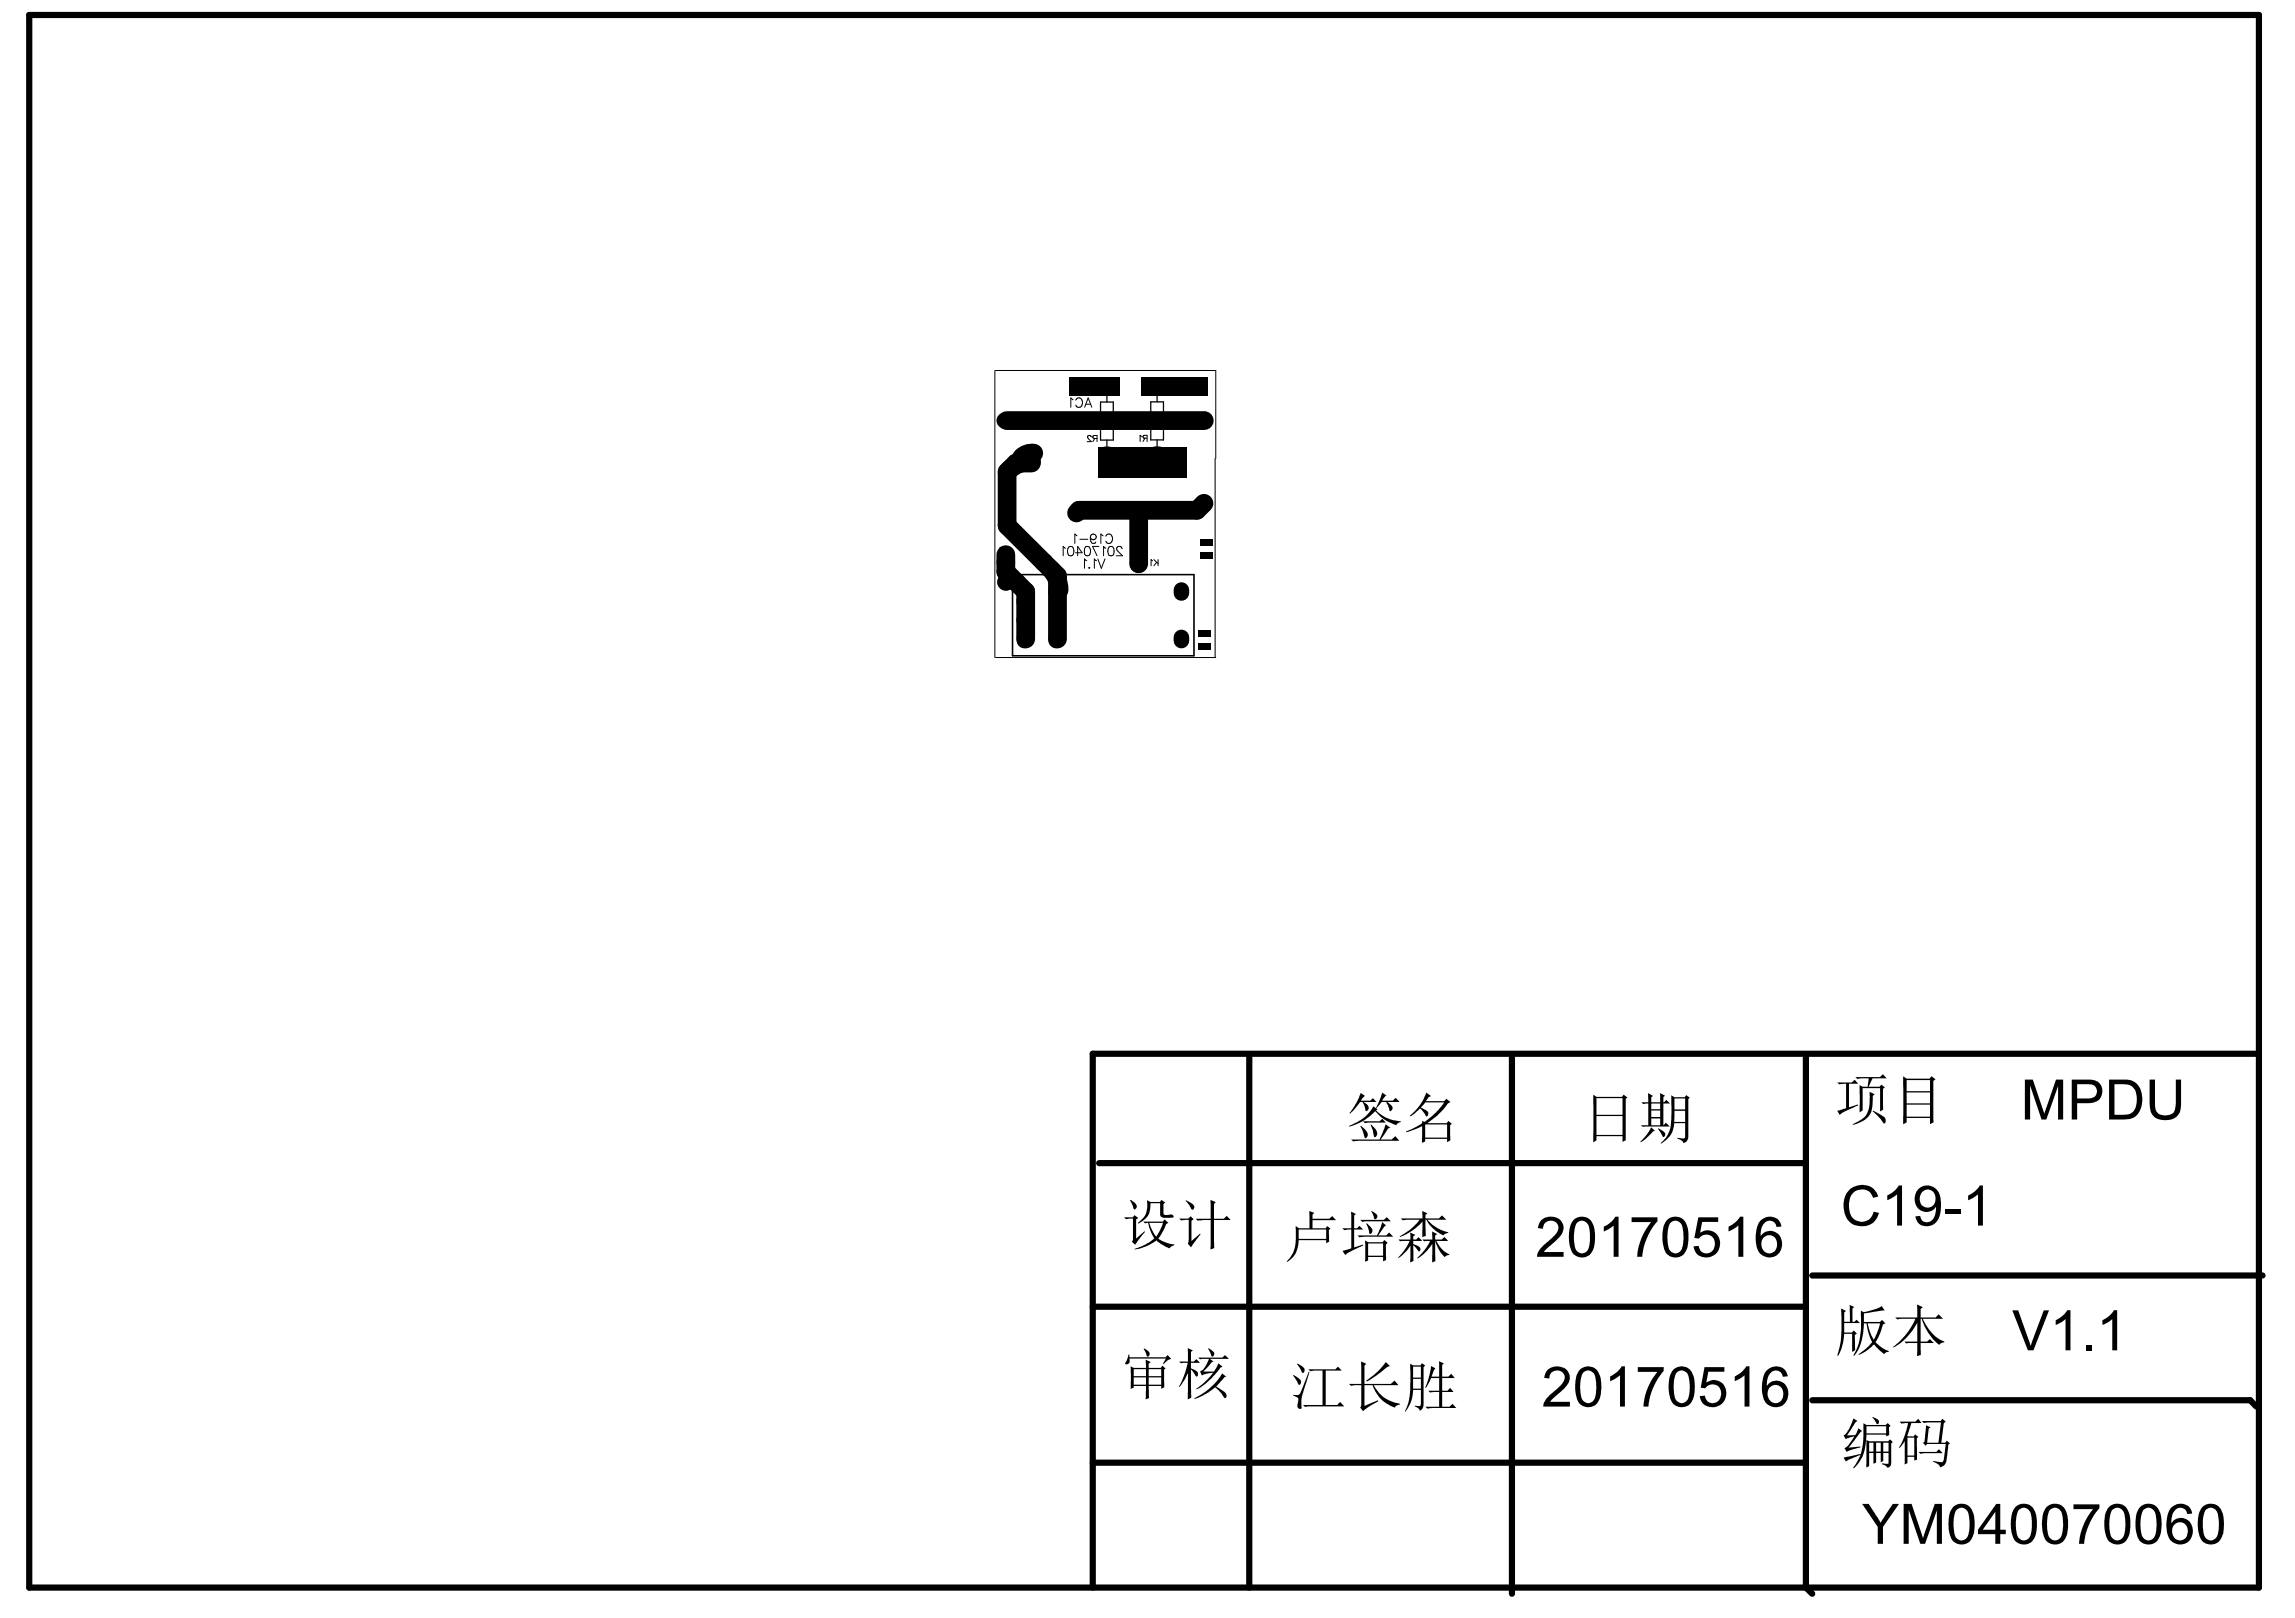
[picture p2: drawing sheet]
<svg xmlns="http://www.w3.org/2000/svg" width="287mm" height="202mm" viewBox="0 0 287 202" stroke-linecap="round" stroke-linejoin="round" font-family="sans-serif">
<g fill="none" stroke="#000" stroke-width=".12">
<path d="M124.3 46.3v35.8M124.4 46.3h27.5v11M134.1 50l-.3-.3v1.2M134.4 50a.43 .43 0 0 1 .5-.3 .43 .43 0 0 1 .4 .5v.2a.43 .43 0 0 1-.4 .5 .43 .43 0 0 1-.5-.3M135.6 50.9l.4-1.2 .4 1.2M135.7 50.5h.6M136.4 54.6a.24 .24 0 0 0-.2-.2 .24 .24 0 0 0-.3 .1l.1 .3 .4 .4h-.5M136.8 54.8l-.2 .4M137.1 54.8l-.5-.1v-.2l.2-.1h.3v.8M142.7 54.5l-.2-.1v.8M143.1 54.7l-.3 .5M143.4 54.7h-.5l-.1-.2 .2-.1h.4v.8"/>
<path d="M151.9 57.3v24.8M133.1 68.5l-.2-.2v1.1M133.6 68.3a.37 .37 0 0 1 .5 .2 .58 .58 0 0 1-.4 .9 .62 .62 0 0 1-.2-.9zM134.4 69.1h.8l-.5-.8v1.1M134.6 66.9l-.3-.2v1.2M135 67.4h.9M135.7 68.3a.37 .37 0 0 1 .5 .2 .58 .58 0 0 1-.4 .9 .5 .5 0 0 1-.3-.6zM135.8 70l-.3-.2v1.2M136.1 70.9h.1zM136.3 67.1a.57 .57 0 0 0 .4 .8l.2-.2M137 70l-.2-.2v1.2M137.2 69.8l.4 1.2 .5-1.2"/>
<path d="M137.3 68.3h-.8l.6 1.1M137.9 66.9l-.3-.2v1.2M138.2 67a.43 .43 0 0 1 .5-.3 .43 .43 0 0 1 .3 .5v.2a.43 .43 0 0 1-.3 .5 .43 .43 0 0 1-.5-.3M138.2 68.5l-.3-.2v1.1M138.6 68.3a.39 .39 0 0 1 .6 .2 1.09 1.09 0 0 1-.1 .9 .4 .4 0 0 1-.6-.2 .99 .99 0 0 1 .1-.9zM140.2 68.5l-.1-.2h-.3l-.2 .1-.1 .2 .8 .8h-.8M144 70.1l-.1-.2v.8M144.2 69.9l.5 .5M144.5 70.2l-.3 .5M144.7 69.9v.8M124.4 82.1h27.5"/>
<circle cx="136.6" cy="67.1" r=".36"/>
</g>
<path d="M3.7 1.9h278.6v196.4h-278.6zM156.1 132.1v66.2M188.9 132.1v67M225.7 132.1v66.2l.8 .8M282.3 131.7h-145.7v66.6M137.4 145.3h88.3M226.5 159.4h56.3M136.6 163.3h89.1M226.5 174.9h54.7l.8 .8M136.6 182.7h89.1" fill="none" stroke="#000" stroke-width=".77"/>
<g fill="#000">
<path d="M253 134.9h1l1.5 4.3 1.4-4.3h.9v5h-.6v-4.2l-1.5 4.2h-.6l-1.4-4.3v4.3h-.7zM268.6 134.9h.7v2.9a1.25 1.25 0 0 0 1.3 1.6 1.11 1.11 0 0 0 1.3-1.3v-3.2h.7v2.9a1.77 1.77 0 0 1-1.7 2.1h-.3a1.71 1.71 0 0 1-1.9-1.9zM192.5 152.5a1.82 1.82 0 0 1 2.5-.1 1.63 1.63 0 0 1-.4 2.5l-1.7 1.5h2.5v.6h-3.3a2.68 2.68 0 0 1 1.3-1.9h.1a2.69 2.69 0 0 0 1.3-1.7 .98 .98 0 0 0-1.1-.9 .98 .98 0 0 0-.9 1l-.6-.1 .1-.4zM200.4 153.3v-.1a3.4 3.4 0 0 0 1.5-1.2h.4v5h-.6v-3.9l-.6 .5-.7 .2zM203.9 152.1h3.2v.5l-.7 .9-.5 1.1a6.3 6.3 0 0 0-.7 2.4h-.6l.1-1 .3-.8a8.2 8.2 0 0 1 1.3-2.5h-2.4zM212.2 152.1h2.5v.6h-2l-.2 1.3a1.61 1.61 0 0 1 2 .1 1.61 1.61 0 0 1 .3 2 1.7 1.7 0 0 1-3 .2l-.2-.6 .7-.1a1.03 1.03 0 0 0 1.2 1 1.03 1.03 0 0 0 .8-1.3 1.08 1.08 0 0 0-.8-1 1.08 1.08 0 0 0-1.2 .4h-.6zM216 153.3v-.1a3.1 3.1 0 0 0 1.4-1.2h.5v5h-.7v-3.9l-1.2 .7zM231.2 148.6a2.41 2.41 0 0 1 2.8-.2l.5 .5 .2 .6-.6 .2a1.52 1.52 0 0 0-1.7-1.1 1.52 1.52 0 0 0-1.3 1.5 2.4 2.4 0 0 0 .7 2.3 1.5 1.5 0 0 0 2.3-1l.7 .1v.1a2.07 2.07 0 0 1-2.3 1.6 2.11 2.11 0 0 1-2.1-2.1 2.79 2.79 0 0 1 .8-2.5zM235.9 149.4v-.1a3.5 3.5 0 0 0 1.4-1.2h.4v5h-.6v-3.9l-.6 .5-.6 .2zM243.1 151h1.9v.6h-1.9zM246 149.4v-.1a2.86 2.86 0 0 0 1.4-1.2h.4v5h-.6v-3.9l-.6 .5-.6 .2zM193.4 171.2a1.87 1.87 0 0 1 2.4-.1 1.69 1.69 0 0 1-.5 2.5l-1.6 1.5h2.5v.6h-3.3a2.61 2.61 0 0 1 1.3-1.8v-.1a2.63 2.63 0 0 0 1.3-1.8 .97 .97 0 0 0-1-.8 .97 .97 0 0 0-.9 1l-.6-.1 .1-.5z"/>
<path d="M201.2 172v-.1a3 3 0 0 0 1.5-1.2h.4v5h-.6v-3.9l-1.3 .8zM204.7 170.8h3.2v.5l-.7 .9-.6 1.1a6.3 6.3 0 0 0-.6 2.4h-.6l.1-.7a7.1 7.1 0 0 1 .9-2.6l.7-1h-2.4zM213 170.8h2.5v.6h-2l-.3 1.3a1.61 1.61 0 0 1 2.1 .1 1.61 1.61 0 0 1 .3 2 1.67 1.67 0 0 1-1.6 1 1.67 1.67 0 0 1-1.5-1.2l-.1-.2h.7a1.02 1.02 0 0 0 1.2 .9 1.02 1.02 0 0 0 .8-1.3 1.06 1.06 0 0 0-.8-1 1.06 1.06 0 0 0-1.2 .5l-.6-.1zM216.8 172v-.1a3.2 3.2 0 0 0 1.4-1.2h.4v5h-.6v-3.9l-1.2 .8zM236.8 164.6h2.8v-1.6l.7 .3-.3 .2v1.1h1.9l.4-.4 .5 .6h-2.5a5.5 5.5 0 0 0 2.5 2.7l.2 .1v.1l-.5 .1-.1 .2a6.6 6.6 0 0 1-2.2-3.2h-.2v2.8h.8l.4-.3 .5 .5h-1.7v1.5l-.4 .1v-1.6h-1.4l-.2-.2h1.6v-2.4a7.6 7.6 0 0 1-3 3.2v-.2a8.3 8.3 0 0 0 2.8-3.4h-1.9h-.4zM251.5 163.7h.7l1.6 4.5 1.6-4.5h.7l-2 5h-.7zM256.9 165v-.1a3.1 3.1 0 0 0 1.5-1.2h.3v5h-.6v-3.9l-.6 .5-.6 .2zM260.7 168h.7v.7h-.7zM262.7 165l.1-.1a3.1 3.1 0 0 0 1.4-1.2h.4v5h-.6v-3.9l-.7 .5-.6 .2zM232.7 187.9h.8l1.5 2.3 1.5-2.3h.8l-2 2.9v2.1h-.6v-2.1zM237.9 187.9h1l1.4 4.3 1.5-4.3h.9v5h-.7v-4.2l-1.4 4.2h-.6l-1.5-4.3v4.3h-.6zM259.1 187.9h3.3v.5l-.7 .9-.6 1.1a6.3 6.3 0 0 0-.6 2.5h-.7l.1-1 .3-.8a8.2 8.2 0 0 1 1.4-2.6h-2.5z"/>
<path d="M170 136.5l.6 .4-.5 .6h1.1l.4-.3 .4 .5h-1.6a.76 .76 0 0 1 .6 .9l-.3 .2-.2-.7-.2-.4h-.3l-.9 1.1-.4 .3 .7-1.2zM172.7 136.5l.6 .4-.6 .6h1.4l.3-.3 .5 .5h-1.5a1.14 1.14 0 0 1 .6 .8l-.1 .3h-.2l-.2-.7-.3-.4h-.5l-.7 .7h-.1l.5-.8zM168.6 140.7l.9-.5 1.1-.6 .6-.7 .4-.7 .6 .4-.3 .1 .2 .1a4.6 4.6 0 0 0 2.9 1.3v.1l-.4 .3a.2 .2 0 0 1-.2 .1 .2 .2 0 0 1-.2-.1l-.8-.4a4.6 4.6 0 0 1-1.5-1.3l-.2 .2a6.6 6.6 0 0 1-3.1 1.8zM170 140.7h.1a1.39 1.39 0 0 1 .8 1.2l-.1 .2-.2 .1zM171.3 140.5h.1a1.37 1.37 0 0 1 .7 1.3l-.2 .3a.73 .73 0 0 1-.3-.7zM168.9 142.4h3.5l.8-1.9 .6 .4-.3 .1-1 1.4h1.4l.5-.5 .5 .6h-5.2l-.6 .1zM170.3 140.1h2.1l.3-.3 .5 .4h-2.2l-.4 .1z"/>
<path d="M178.2 136.5l.6 .4-.3 .2-.3 .5h2.3l.2-.3 .6 .4-.4 .1-.3 .6a9.7 9.7 0 0 1-2.2 1.9h2.4l.2-.3 .4 .4-.2 .2 .1 1.9-.5 .2v-.4h-2.7v.3l-.4 .2v-2.1l-2 .8v-.1l1.9-1 .1-.1v-.3l.3 .2 .6-.5a8.6 8.6 0 0 0 1.9-2h-2.4a7.7 7.7 0 0 1-1.8 1.8l-.1-.1 .9-.9a5.8 5.8 0 0 0 1.1-2zM177.5 138.4a.75 .75 0 0 1 .7 .3 .39 .39 0 0 1 .3 .4 .39 .39 0 0 1-.3 .4zM178.1 140.5v1.6h2.7v-1.6z"/>
<path d="M199.5 137.2v2.1h3.3v-2.1zM199.5 139.4v2.4h3.3v-2.4zM199.1 136.8l.4 .2h3.2l.2-.2 .5 .3-.2 .2v5.1l-.4 .3v-.8h-3.3v.6l-.4 .2z"/>
<path d="M206.4 137.9v.7h1.1v-.7zM206.4 138.7v.9h1.1v-.9zM206.4 139.7v.9h1.1v-.9zM205.9 136.6l.7 .3-.2 .2v.6h1.1v-1.1l.6 .3-.2 .2v.6l.4-.3 .4 .5h-.8v2.7l.3-.3 .5 .4-3.4 .1-.2-.2h.9v-2.7h-.6l-.3-.2h.9zM206.3 140.8l.5 .5-.2 .1-.8 .8-.7 .5-.1-.1 .8-.9zM207.2 141a1.12 1.12 0 0 1 .9 .8v.1a.2 .2 0 0 1-.2 .1 .2 .2 0 0 1-.2-.2zM209.3 137.2v1.4h1.3v-1.4zM209.3 138.8l-.1 1.4h1.4v-1.4zM208.8 136.8l.5 .3h1.2l.2-.3 .5 .3-.2 .2v4.8l-.1 .3a.54 .54 0 0 1-.5 .4l-.2-.3-.6-.3v-.1l.3 .1a.55 .55 0 0 0 .7-.1v-1.8h-1.4a2.91 2.91 0 0 1-.6 1.7l-1 .9v-.1a3.8 3.8 0 0 0 1.3-3.4z"/>
<path d="M229.6 135.2h1.8l.4-.3 .4 .5h-1.1v2.9l1.1-.3v.1l-2 .9-.3 .3-.3-.5 1.1-.4v-3l-.9 .1zM231.9 134.6h3l.4-.4 .5 .5h-1.8l-.5 1.1h1.4l.2-.3 .5 .3-.3 .2v2.6l-.3 .3v-3h-2.2v2.8l-.4 .3v-3.4l.4 .2h.6l.1-1.1-1.4 .1zM233.6 136.4l.7 .3-.3 .2v.7a2.52 2.52 0 0 1-.9 2.3l-1.5 .6h-.1l1-.6a2.2 2.2 0 0 0 1.1-1.8zM234.1 138.8h.1a3.4 3.4 0 0 1 1.4 1l.1 .2a.22 .22 0 0 1-.2 .4 .22 .22 0 0 1-.3-.3l-.4-.5-.8-.8z"/>
<path d="M238.3 138v1.5h2.9v-1.5zM237.8 134.5l.5 .3h2.8l.3-.3 .5 .3-.3 .2v5.2l-.4 .2v-.7h-2.9v.5l-.5 .3zM238.3 134.9v1.4h2.9v-1.4zM238.3 136.5v1.3h2.9v-1.3z"/>
<path d="M258.9 134.9h1.9a1.61 1.61 0 0 1 1.9 1.1 1.49 1.49 0 0 1-1.6 1.8h-1.5v2.1h-.7zM259.6 135.5v1.7h1.3a.91 .91 0 0 0 1.1-.6 .91 .91 0 0 0-.6-1.1z"/>
<path d="M263.6 134.9h1.7a2.08 2.08 0 0 1 2.4 2.2v.3a2.18 2.18 0 0 1-1.6 2.4l-2.5 .1zM264.2 135.5v3.8h1.1a1.48 1.48 0 0 0 1.7-1.6 1.99 1.99 0 0 0-.9-2.1l-.7-.1z"/>
<path d="M141.2 149.9a.89 .89 0 0 1 .8 1 .2 .2 0 0 1-.2 .2 .2 .2 0 0 1-.2-.3zM140.5 152.1h1.1l.2-.3 .4 .4-.2 .1v2.4l1-.9 .1 .1-1.2 1.6-.5-.4 .2-.2v-2.7l-.9 .1zM143.6 152.8l.3 .7a1.8 1.8 0 0 0 .6 1l.5-.9 .3-.8zM142.9 152.6h2.4l.2-.3 .5 .5-.3 .1-.3 .8-.6 1a3.9 3.9 0 0 0 2 .8v.1l-.5 .2-.1 .2a4.8 4.8 0 0 1-1.7-1l-1.4 .7-.7 .3-.6 .1v-.1a5.8 5.8 0 0 0 2.4-1.3l-.4-.8-.3-1.1h-.4zM143.3 149.9l.5 .3h1.2l.1-.3 .5 .3-.2 .2v1.1a.31 .31 0 0 0 .5 .3l.4-.1a.27 .27 0 0 1 .3 .1 .27 .27 0 0 1 0 .3h-1.2a.41 .41 0 0 1-.4-.4v-1.4h-1.2a2.3 2.3 0 0 1-1.6 2.6v-.1l.6-.6a2.74 2.74 0 0 0 .5-2.3z"/>
<path d="M148.2 149.9v.1a1.33 1.33 0 0 1 1.1 .9l-.1 .1a.2 .2 0 0 1-.2 .2 .2 .2 0 0 1-.2-.3l-.6-.9zM147.4 152.2h1.1l.3-.3 .4 .4-.3 .2v2.6l1.1-1v.1l-1.2 1.6-.4-.4 .2-.5v-2.5l-1 .1zM151.3 149.9l.6 .3-.2 .2v1.9h1.2l.4-.4 .5 .5h-2.1l.1 3.5-.5 .2v-3.7h-1.4h.4l-.6 .1-.2-.2h1.8z"/>
<path d="M162.3 153.6v1.2h3.4v-1.2zM163.6 151.3l.6 .2-.2 .2v.6h2.1l.4-.4 .5 .5h-3v1.1h1.7l.2-.3 .4 .3-.2 .2v1.4l-.4 .2v-.4h-3.4a3.9 3.9 0 0 1-.5 1.9l-.5 .5-.5 .4v-.1l.1-.1a4.2 4.2 0 0 0 1-3.5v-.8l.4 .3h1.3z"/>
<path d="M171.4 151.3a.84 .84 0 0 1 .7 .8 .24 .24 0 0 1-.3 .2 .24 .24 0 0 1-.1-.3zM170 152.4h2.9l.4-.3 .5 .5h-3.2l-.4 .1zM170.7 152.9l.1-.1a1.3 1.3 0 0 1 .7 1.1v.1a.2 .2 0 0 1-.3 .2 .21 .21 0 0 1-.1-.4zM169.6 154.3h2.5l.4-1 .2-.6 .5 .4-.3 .3-.7 .9h1l.4-.3 .5 .5h-3.6l-.6 .1zM170.6 155l.4 .2h1.8l.2-.3 .4 .4-.2 .2v1.9l-.4 .2v-.6h-1.8v.5l-.4 .1zM171 155.4v1.5h1.8v-1.5zM168.9 151.4l.5 .3-.2 .1v1.7h.4l.3-.3 .5 .4h-1.2v2.2l1.1-.3a.22 .22 0 0 1-.2 .2l-1.6 .8-.4 .3-.3-.5 1.1-.4v-2.3l-.9 .1-.2-.2h1.1z"/>
<path d="M175.1 152.2h2.7l-.1-.9 .7 .3-.3 .2v.4h1.7l.4-.4 .5 .6h-2.3a4.5 4.5 0 0 0 2.6 1.5v.1l-.4 .1-.2 .2a4.9 4.9 0 0 1-2.1-1.9h-.2l.1 2-.5 .2 .1-2a6.8 6.8 0 0 1-2.8 1.9h-.1a8.1 8.1 0 0 0 2.5-2.1h-1.7l-.4 .1zM174.8 154.9h1.5l-.1-.9 .7 .3-.3 .2v.4h.4l.3-.3 .4 .4h-1.1v.4a.85 .85 0 0 1 .9 .8l-.1 .1h-.1l-.7-.7 .1 1.9-.5 .2 .1-2.1-1 1.2-.5 .4-.1-.1a6.8 6.8 0 0 0 1.5-2.1l-1.2 .1zM177.7 154.9h1.3v-1.1l.6 .4-.2 .1v.6h.8l.3-.4 .5 .5h-1.5l.4 .6a2.83 2.83 0 0 0 1.2 1.1v.1l-.4 .1-.1 .1a3.4 3.4 0 0 1-1.2-2v2.6l-.4 .1v-2.3l-1.1 1.2-.7 .6-.1-.1a6.7 6.7 0 0 0 1.6-2.1l-.7 .1z"/>
<path d="M196.7 152.4a1.56 1.56 0 0 1 1.6-.3 1.56 1.56 0 0 1 1 1.5v1.1a2.37 2.37 0 0 1-.9 2.3 1.53 1.53 0 0 1-2.2-1.4 4.2 4.2 0 0 1 .5-3.2zM197.1 152.8a4.5 4.5 0 0 0-.1 3.4 .9 .9 0 0 0 1 .3 .9 .9 0 0 0 .6-.9l.1-.6a4.6 4.6 0 0 0-.3-2.1 .83 .83 0 0 0-1.3-.1z"/>
<path d="M208.3 152.4a1.54 1.54 0 0 1 1.7-.3 1.54 1.54 0 0 1 .9 1.4l.1 1.2a2.37 2.37 0 0 1-1 2.3 1.56 1.56 0 0 1-2.2-1.5 4 4 0 0 1 .5-3.1zM208.8 152.7a3.7 3.7 0 0 0-.4 2.5v.3a.92 .92 0 0 0 .6 1 .92 .92 0 0 0 1.1-.3 4 4 0 0 0 .3-2.3l-.1-.3a.94 .94 0 0 0-.4-1 .94 .94 0 0 0-1.1 .1z"/>
<path d="M219.9 152.6a1.57 1.57 0 0 1 2.5 .1l.2 .5-.6 .1a.89 .89 0 0 0-.8-.8 .89 .89 0 0 0-.9 .7l-.3 .6v.6a1.5 1.5 0 0 1 1.9-.4 1.5 1.5 0 0 1 .8 1.8 1.6 1.6 0 0 1-1.8 1.3 1.6 1.6 0 0 1-1.4-1.6 4.3 4.3 0 0 1 .4-2.9zM220.4 154.7a1.13 1.13 0 0 0-.2 1.3 1.13 1.13 0 0 0 1.3 .5 1.2 1.2 0 0 0 .6-1.1 1.2 1.2 0 0 0-.8-1.1h-.4z"/>
<path d="M239.7 148.6a1.67 1.67 0 0 1 1.9-.3 1.67 1.67 0 0 1 .9 1.6 3.3 3.3 0 0 1-.8 3 1.48 1.48 0 0 1-2.3-.9l.6-.1a.92 .92 0 0 0 .9 .8 .92 .92 0 0 0 .9-.8l.1-1.1a1.49 1.49 0 0 1-1.8 .4 1.49 1.49 0 0 1-.8-1.7l.2-.6zM240.2 149a1.13 1.13 0 0 0-.2 1.2 1.13 1.13 0 0 0 1.1 .7 1.14 1.14 0 0 0 .8-1.3 1.14 1.14 0 0 0-1.1-1z"/>
<path d="M141.7 171.1v.8h1.5v-.8zM143.6 171.1v.8h1.5v-.8zM141.7 172.1v.9h1.5v-.9zM143.6 172.1v.9h1.5v-.9zM141.3 170.7l.4 .2h1.5v-1l.6 .3-.2 .2v.5h1.5l.2-.3 .4 .4-.2 .1v2.2l-.4 .2v-.3h-1.5v1.5l-.4 .1v-1.6h-1.5v.2l-.4 .1zM142.9 168.5h.1a.79 .79 0 0 1 .6 .8l-.1 .2h-.2zM141 169.2h.1l.1 .4h4.5l.2-.3 .5 .5-.4 .1-.6 .5h-.1l.4-.7h-4.5a.46 .46 0 0 1-.1 .5 .46 .46 0 0 1-.4 .2l-.1-.1 .3-.5z"/>
<path d="M151 168.5v-.1a1.21 1.21 0 0 1 .8 .7l-.2 .4a.15 .15 0 0 1-.2 0 .15 .15 0 0 1 0-.2zM149.7 169.6h3.1l.3-.3 .5 .5h-2.4l.5 .3-.3 .1-1 1.2h1.3l.6-1.1 .5 .5-.3 .1a9.1 9.1 0 0 1-3 2.7v-.1a8.4 8.4 0 0 0 2.1-2l-.9 .1-.5 .2-.2-.5a1.19 1.19 0 0 0 .7-.7l.4-.8h-1.1zM149.3 174.7a8.1 8.1 0 0 0 3.4-3.1l.5 .4-.2 .1-1 1.1a2.84 2.84 0 0 1 1.3 1.1l-.1 .2a.18 .18 0 0 1-.2 .2 .18 .18 0 0 1-.1-.2l-.6-.8-.4-.4a7.7 7.7 0 0 1-2.6 1.5zM148.4 168.4l.7 .3-.3 .2v1.2h.4l.3-.3 .5 .5h-1.2l.1 .7a.87 .87 0 0 1 .8 .7v.2l-.2 .1-.7-.9 .1 3.5-.5 .2 .1-3.3-.9 1.5-.2 .3-.1-.1a10.1 10.1 0 0 0 1.1-2.9h-.8l-.2-.2h1.1z"/>
<path d="M163.5 171.1h3.4l.3-.4 .5 .5h-2v4.3h1.4l.4-.3 .5 .5-4.9 .1-.3-.3h2.5v-4.3l-1.5 .1zM163.5 171.4h.1v.1l-.9 3-.1 1.1a.28 .28 0 0 1-.2 .4 .28 .28 0 0 1-.3-.3l.1-.3a.66 .66 0 0 0-.2-.9l-.4-.1v-.1a.73 .73 0 0 0 1.1-.7zM161.6 171.8l.7 .4a.46 .46 0 0 1 .3 .4 .46 .46 0 0 1-.3 .4l-.7-1.2zM162.2 170.4a1.27 1.27 0 0 1 .8 .8v.1a.22 .22 0 0 1-.2 .2l-.7-1.1z"/>
<path d="M170.1 170.1l.6 .3-.2 .2v2.3h3.3l.5-.4 .5 .6h-3.1a4.2 4.2 0 0 0 3.2 2.3v.1a.65 .65 0 0 0-.6 .3 4.2 4.2 0 0 1-2.8-2.7h-1v2.5l1.7-.7v.2l-1.2 .7-.7 .5-.3-.5 .1-.3v-2.4h-1.3l-.2-.2h1.5zM170.7 172.5l.5-.3a8.2 8.2 0 0 0 2-2l.5 .5-.4 .1-2.1 1.6-.4 .2z"/>
<path d="M178.8 170.7l.6 .3-.2 .3-.3 .7h1l-.1-1.9 .6 .2-.2 .2v1.5h.8l.4-.4 .4 .6h-1.6v1.5h.7l.3-.3 .5 .5h-1.5v1.8h.9l.4-.3 .5 .5h-3l-.6 .1-.3-.3h1.8v-1.8h-.8a.56 .56 0 0 1-.6-.2h1.4v-1.5h-1.1l-.5 1-.1 .2h-.1l.4-1.2zM176.6 170.7v1.4h1v-1.4zM176.6 172.3v1.2h1v-1.2zM176.2 170.4l.4 .2h.9l.2-.3 .4 .3-.2 .2v4.8l-.1 .4a.23 .23 0 0 1-.1 .2 .23 .23 0 0 1-.3 0l-.1-.3-.5-.2v-.1l.6 .1 .1-.1 .1-2h-1v.2a4.3 4.3 0 0 1-1 2.6v-.1l.2-.4a11.6 11.6 0 0 0 .5-4.5z"/>
<path d="M197.4 171.1a1.54 1.54 0 0 1 1.7-.3 1.54 1.54 0 0 1 .9 1.4l.1 1.2a2.46 2.46 0 0 1-1 2.3 1.56 1.56 0 0 1-2.2-1.5 4.4 4.4 0 0 1 .4-2.9zM197.9 171.5a3.7 3.7 0 0 0-.4 2.4v.3a.92 .92 0 0 0 .6 1 .92 .92 0 0 0 1.1-.3 4 4 0 0 0 .3-2.3l-.1-.3a.94 .94 0 0 0-.4-.9 .94 .94 0 0 0-1.1 .1z"/>
<path d="M209.1 171.1a1.52 1.52 0 0 1 1.6-.3 1.52 1.52 0 0 1 1 1.3l.1 1.3a2.4 2.4 0 0 1-1 2.3 1.58 1.58 0 0 1-2.2-1.5 4 4 0 0 1 .5-3.1zM209.5 171.6a4.8 4.8 0 0 0 0 3.3 .89 .89 0 0 0 1 .3 .89 .89 0 0 0 .6-.9 4.2 4.2 0 0 0-.3-2.8 .84 .84 0 0 0-1.3 .1z"/>
<path d="M220.7 171.3a1.54 1.54 0 0 1 2.7 .4v.2l-.6 .1a.91 .91 0 0 0-.8-.8 .91 .91 0 0 0-1 .6l-.2 .7v.7a1.5 1.5 0 0 1 1.9-.5 1.5 1.5 0 0 1 .7 1.8 1.6 1.6 0 0 1-1.7 1.3 1.6 1.6 0 0 1-1.4-1.6 4.3 4.3 0 0 1 .4-2.9zM221.1 173.4a1.13 1.13 0 0 0-.1 1.3 1.13 1.13 0 0 0 1.2 .5 1.18 1.18 0 0 0 .7-1.2 1.18 1.18 0 0 0-1-1l-.5 .2z"/>
<path d="M230.1 163.5l.6 .3-.2 .2v1.1h.7l-.1-2.1 .6 .3-.2 .2v1.6h.3l.2-.2 .4 .4h-1.9v1.2h.9l.3-.3 .4 .4-.3 .2v1.9l-.3 .2v-2.3l-1 .1a6.3 6.3 0 0 1-.8 2.7l-.1-.1 .1-.2a16.2 16.2 0 0 0 .4-5.5zM232.6 163.7l.3 .2 1.7-.4 .6-.3 .3 .5-2.6 .4v1.1h2l.3-.3 .4 .4-.3 .2-.3 1-.6 1.2a4 4 0 0 0 1.6 1.1v.1h-.3l-.2 .3-1.3-1.3a6 6 0 0 1-1.9 1.4v-.1a6.5 6.5 0 0 0 1.6-1.6l-.5-1.3-.1-1h-.4a8.7 8.7 0 0 1-.9 3.7l-.3 .4-.1-.1a6 6 0 0 0 .9-2.8zM233.4 165.3l.3 1.1 .5 1 .4-.9 .4-1.2z"/>
<path d="M233.3 178.2v.9h2.4v-.9zM233.6 180.2v1.2h.5v-1.2zM234.5 180.2v1.2h.5v-1.2zM235.4 180.2v1.2h.6v-1.2zM234 177l.6 .3a.29 .29 0 0 1 .2 .4 .29 .29 0 0 1-.3 .2l-.5-.8zM232.9 177.8l.4 .2h2.4l.2-.2 .4 .3a.73 .73 0 0 0-.2 .9v.3l-.4 .2v-.3h-2.4l-.3 2a4.3 4.3 0 0 1-1.3 2.3l-.1-.1 .4-.6a7.3 7.3 0 0 0 .9-4.4zM233.3 179.9l.3 .2h2.4l.2-.3 .3 .4-.2 .1v2.5a.51 .51 0 0 1-.4 .5l-.4-.3-.3-.1v-.1h.8v-1.3h-.6v1l-.4 .2v-1.2h-.5v1.2l-.4 .2v-1.4h-.5v1.7l-.4 .1zM230.4 182.1l2.1-.5v.2l-1.8 .8zM231.6 177.2l.5 .3-.2 .1-1.1 1.7h1.1l.3-.9 .5 .4-.2 .1-1.5 2 1.5-.2v.1l-1 .3-.7 .3-.3-.5 .4-.3 .9-1.1-1.1 .3-.3-.5 .2-.1 .4-.6z"/>
<path d="M238.4 179.6v2.2h.8v-2.2zM237.4 177.6h2l.3-.3 .4 .5h-1.2l-.5 1.6 .8 .1 .1-.3 .4 .3-.2 .2 .1 2.6-.4 .2v-.5h-.8v.8l-.4 .2v-3l-.6 .9h-.1l.7-1.5 .5-1.6-.9 .1zM240.2 177.5h2.3l.2-.2 .5 .3-.3 .2-.3 2.4h.5l.2-.2 .4 .3-.2 .2-.1 1a2.5 2.5 0 0 1-.4 1.5l-.6 .3-.2-.3-.6-.4v-.1l.7 .1a.45 .45 0 0 0 .5 0 .45 .45 0 0 0 .1-.5l.3-1.7h-2.4l-.2 .2-.3-.3a1.08 1.08 0 0 0 .3-1l.1-1.2 .6 .2-.3 .2-.2 1.7h1.4l.4-2.5h-1.7l-.5 .1zM239.8 181.4h2.2l.3-.3 .5 .5h-2.3h-.5z"/>
<path d="M244.1 188.3a1.52 1.52 0 0 1 1.6-.3 1.52 1.52 0 0 1 1 1.3l.1 1.2a2.56 2.56 0 0 1-.9 2.2 1.53 1.53 0 0 1-2.3-1.2 4.3 4.3 0 0 1 .4-3.1zM244.5 188.7a4.7 4.7 0 0 0-.1 3.3 .88 .88 0 0 0 1 .4 .88 .88 0 0 0 .6-.9 4.7 4.7 0 0 0-.2-2.8 .83 .83 0 0 0-1.3 0z"/>
<path d="M249.5 187.9h.5v3.2h.7v.6h-.7v1.2h-.6v-1.2h-2.2v-.6zM249.4 188.9l-1.6 2.2h1.6z"/>
<path d="M251.9 188.3a1.56 1.56 0 0 1 1.6-.3 1.56 1.56 0 0 1 1 1.4l.1 1.2a2.34 2.34 0 0 1-1 2.2 1.53 1.53 0 0 1-2.2-1.3 4.3 4.3 0 0 1 .4-3.1zM252.3 188.7a4.5 4.5 0 0 0-.1 3.3 .9 .9 0 0 0 1 .4 .9 .9 0 0 0 .6-.9l.1-.7a4.6 4.6 0 0 0-.3-2.1 .83 .83 0 0 0-1.3 0z"/>
<path d="M255.8 188.3a1.56 1.56 0 0 1 1.6-.3 1.56 1.56 0 0 1 1 1.4l.1 1.2a2.37 2.37 0 0 1-1 2.2 1.53 1.53 0 0 1-2.2-1.3 4.6 4.6 0 0 1 .4-3.1zM256.2 188.7a4.5 4.5 0 0 0-.1 3.3 .9 .9 0 0 0 1 .4 .9 .9 0 0 0 .6-.9 4.5 4.5 0 0 0-.2-2.8 .82 .82 0 0 0-1.3 0z"/>
<path d="M263.6 188.3a1.54 1.54 0 0 1 1.6-.3 1.54 1.54 0 0 1 1 1.3v1.3a2.37 2.37 0 0 1-.9 2.2 1.56 1.56 0 0 1-2.2-1.5 4 4 0 0 1 .5-3zM264 188.6a3.7 3.7 0 0 0-.4 2.5l.1 .3a.93 .93 0 0 0 .4 .9 .93 .93 0 0 0 1.1-.1 3.6 3.6 0 0 0 .4-2.5l-.1-.2a.94 .94 0 0 0-.4-1 .94 .94 0 0 0-1.1 .1z"/>
<path d="M267.5 188.3a1.54 1.54 0 0 1 1.6-.3 1.54 1.54 0 0 1 .9 1.4l.1 1.2a2.44 2.44 0 0 1-.9 2.2 1.56 1.56 0 0 1-2.2-1.5 4 4 0 0 1 .5-3zM267.9 188.6a3.7 3.7 0 0 0-.4 2.5l.1 .3a.93 .93 0 0 0 .4 .9 .93 .93 0 0 0 1.1-.1 3.3 3.3 0 0 0 .4-2.5l-.1-.2a.94 .94 0 0 0-.4-1 .94 .94 0 0 0-1.1 .1z"/>
<path d="M271.3 188.4a1.54 1.54 0 0 1 2.6 .5l.1 .2-.7 .1a.91 .91 0 0 0-.8-.8 .91 .91 0 0 0-.9 .6l-.2 .7-.1 .6a1.51 1.51 0 0 1 2-.5 1.51 1.51 0 0 1 .7 1.9 1.62 1.62 0 0 1-1.7 1.2 1.62 1.62 0 0 1-1.5-1.5 4.5 4.5 0 0 1 .5-3zM271.7 190.5a1.15 1.15 0 0 0-.2 1.3 1.15 1.15 0 0 0 1.2 .6 1.19 1.19 0 0 0 .7-1.1 1.19 1.19 0 0 0-.8-1.1h-.4z"/>
<path d="M275.3 188.3l.1-.1a1.51 1.51 0 0 1 2.4 1.1l.1 1.2a2.56 2.56 0 0 1-.8 2.2 1.52 1.52 0 0 1-2.3-1.2 4.5 4.5 0 0 1 .3-3.1zM275.7 188.6a4.5 4.5 0 0 0-.1 3.5 .9 .9 0 0 0 1 .3 .9 .9 0 0 0 .6-.9 4.7 4.7 0 0 0-.2-2.8 .84 .84 0 0 0-1.3-.1z"/>
<circle cx="125.5" cy="52.5" r=".97"/>
<circle cx="134.1" cy="49" r=".2"/>
<circle cx="134.1" cy="47.5" r=".2"/>
<circle cx="134.1" cy="48.2" r=".19"/>
<circle cx="135.4" cy="48.2" r="1.09"/>
<circle cx="136.8" cy="49" r=".2"/>
<circle cx="136.8" cy="47.5" r=".2"/>
<circle cx="136.8" cy="48.2" r=".19"/>
<circle cx="137.6" cy="47.5" r=".2"/>
<circle cx="138.4" cy="47.5" r=".19"/>
<circle cx="139.2" cy="47.5" r=".2"/>
<circle cx="143.5" cy="47.5" r=".2"/>
<circle cx="144.2" cy="47.5" r=".2"/>
<circle cx="145" cy="47.5" r=".2"/>
<circle cx="145.8" cy="47.5" r=".19"/>
<circle cx="145.8" cy="49" r=".19"/>
<circle cx="145.8" cy="48.2" r=".19"/>
<circle cx="146.6" cy="47.5" r=".2"/>
<circle cx="146.6" cy="49" r=".2"/>
<circle cx="146.6" cy="48.2" r=".19"/>
<circle cx="147.4" cy="49" r=".2"/>
<circle cx="147.4" cy="47.5" r=".2"/>
<circle cx="147.4" cy="48.2" r=".19"/>
<circle cx="148.1" cy="47.5" r=".19"/>
<circle cx="148.1" cy="49" r=".19"/>
<circle cx="148.2" cy="48.2" r=".19"/>
<circle cx="149.4" cy="48.3" r="1.1"/>
<circle cx="150.5" cy="52.5" r="1.1"/>
<circle cx="150.5" cy="49" r=".19"/>
<circle cx="150.5" cy="47.5" r=".19"/>
<circle cx="125.1" cy="68.5" r=".2"/>
<circle cx="125.1" cy="71.6" r=".2"/>
<circle cx="125.1" cy="70.4" r=".19"/>
<circle cx="125.1" cy="69.3" r=".19"/>
<circle cx="125.7" cy="72.7" r="1.1"/>
<circle cx="125.8" cy="71.6" r=".2"/>
<circle cx="125.9" cy="68.5" r=".19"/>
<circle cx="125.9" cy="72.4" r=".19"/>
<circle cx="125.9" cy="70.5" r=".19"/>
<circle cx="125.9" cy="69.3" r=".19"/>
<circle cx="126.7" cy="71.6" r=".2"/>
<circle cx="126.7" cy="73.2" r=".19"/>
<circle cx="127" cy="72.4" r=".19"/>
<circle cx="127.4" cy="75.9" r=".2"/>
<circle cx="127.4" cy="77.5" r=".2"/>
<circle cx="127.4" cy="76.7" r=".19"/>
<circle cx="127.4" cy="78.3" r=".19"/>
<circle cx="127.8" cy="67.3" r=".2"/>
<circle cx="127.8" cy="68.9" r=".2"/>
<circle cx="127.8" cy="72.4" r=".2"/>
<circle cx="127.8" cy="68.1" r=".19"/>
<circle cx="128.1" cy="77.5" r=".19"/>
<circle cx="128.2" cy="76.7" r=".19"/>
<circle cx="128.2" cy="78.3" r=".19"/>
<circle cx="128.2" cy="75.9" r=".19"/>
<circle cx="128.6" cy="69.7" r=".2"/>
<circle cx="128.6" cy="67.3" r=".2"/>
<circle cx="128.6" cy="68.9" r=".2"/>
<circle cx="128.6" cy="68.1" r=".19"/>
<circle cx="129" cy="75.9" r=".2"/>
<circle cx="129" cy="75.1" r=".2"/>
<circle cx="129" cy="77.5" r=".2"/>
<circle cx="129" cy="76.7" r=".19"/>
<circle cx="129" cy="78.3" r=".19"/>
<circle cx="129.4" cy="69.7" r=".19"/>
<circle cx="129.4" cy="68.9" r=".19"/>
<circle cx="129.4" cy="68.1" r=".19"/>
<circle cx="129.4" cy="70.5" r=".19"/>
<circle cx="130.2" cy="69.7" r=".2"/>
<circle cx="130.2" cy="68.9" r=".2"/>
<circle cx="130.2" cy="70.4" r=".19"/>
<circle cx="130.6" cy="71.6" r=".2"/>
<circle cx="131.3" cy="78.6" r=".2"/>
<circle cx="131.3" cy="70.1" r=".2"/>
<circle cx="131.3" cy="77.1" r=".2"/>
<circle cx="131.3" cy="71.6" r=".2"/>
<circle cx="131.3" cy="77.9" r=".2"/>
<circle cx="131.3" cy="76.3" r=".2"/>
<circle cx="131.3" cy="72.4" r=".2"/>
<circle cx="131.3" cy="70.8" r=".2"/>
<circle cx="131.3" cy="75.5" r=".19"/>
<circle cx="132.1" cy="71.6" r=".19"/>
<circle cx="132.1" cy="70.8" r=".19"/>
<circle cx="132.1" cy="75.5" r=".19"/>
<circle cx="132.1" cy="77.1" r=".2"/>
<circle cx="132.1" cy="77.9" r=".2"/>
<circle cx="132.1" cy="76.3" r=".2"/>
<circle cx="132.1" cy="72.4" r=".2"/>
<circle cx="132.9" cy="78.6" r=".2"/>
<circle cx="132.9" cy="77.1" r=".2"/>
<circle cx="132.9" cy="71.6" r=".2"/>
<circle cx="132.9" cy="77.9" r=".2"/>
<circle cx="132.9" cy="76.3" r=".2"/>
<circle cx="132.9" cy="72.4" r=".2"/>
<circle cx="132.9" cy="75.5" r=".19"/>
<circle cx="142.3" cy="70.5" r="1.1"/>
<circle cx="150.4" cy="62.9" r="1.1"/>
</g>
<path d="M137.5 50.2h1.6v4.8h-1.6zM138.3 49.4v.8M138.3 55v.8M143.8 50.2h1.6v4.8h-1.6zM144.6 49.4v.8M144.6 55v.8" fill="none" stroke="#000" stroke-width=".16"/>
<path d="M126.5 71.8h22.7v10.1h-22.7z" fill="none" stroke="#000" stroke-width=".2"/>
<path d="M125.8 52.5h24.7M128.9 57.9h-1.9l-1.1 1.1v6.7l6.3 6.2v7.9M128.9 57.7a4 4 0 0 0-2.9 1.1M129.2 56.6a1.85 1.85 0 0 0-1.5 .5M125.7 69.3v2.1l2.5 2.5v5.9M131.3 71.1a3.7 3.7 0 0 1 1.1 2.6M142.3 63.9v6.5M150.5 62.9l-.9 .9h-14.7l-.4 .3" fill="none" stroke="#000" stroke-width="2.3"/>
<g fill="#000">
<path d="M133.7 47.1h6.3v2.3h-6.3z" fill-rule="evenodd"/>
<path d="M137.3 55.9h11v3.8h-11z" fill-rule="evenodd"/>
<path d="M142.7 47.1h8.3v2.3h-8.3z" fill-rule="evenodd"/>
<path d="M149.7 78.8h1.6v.8h-1.6z" fill-rule="evenodd"/>
<path d="M150 69h1.6v.8h-1.6z" fill-rule="evenodd"/>
<path d="M150 67.4h1.6v.8h-1.6z" fill-rule="evenodd"/>
<path d="M149.7 80.3h1.6v.8h-1.6z" fill-rule="evenodd"/>
</g>
<path d="M138.2 49.2h.2M144.5 49.2h.2" fill="none" stroke="#000" stroke-width=".4"/>
<path d="M128 73.7v.4M128 79.6v.4M132 73.7v.4M132 79.6v.4M147.6 73.7v.4M147.6 79.6v.4" fill="none" stroke="#000" stroke-width="1.9"/>
<path d="M138.2 48.6h.3M138.2 56.6h.3M144.4 48.6h.4M144.4 56.5h.4" fill="none" stroke="#000" stroke-width="1.6"/>
</svg>
